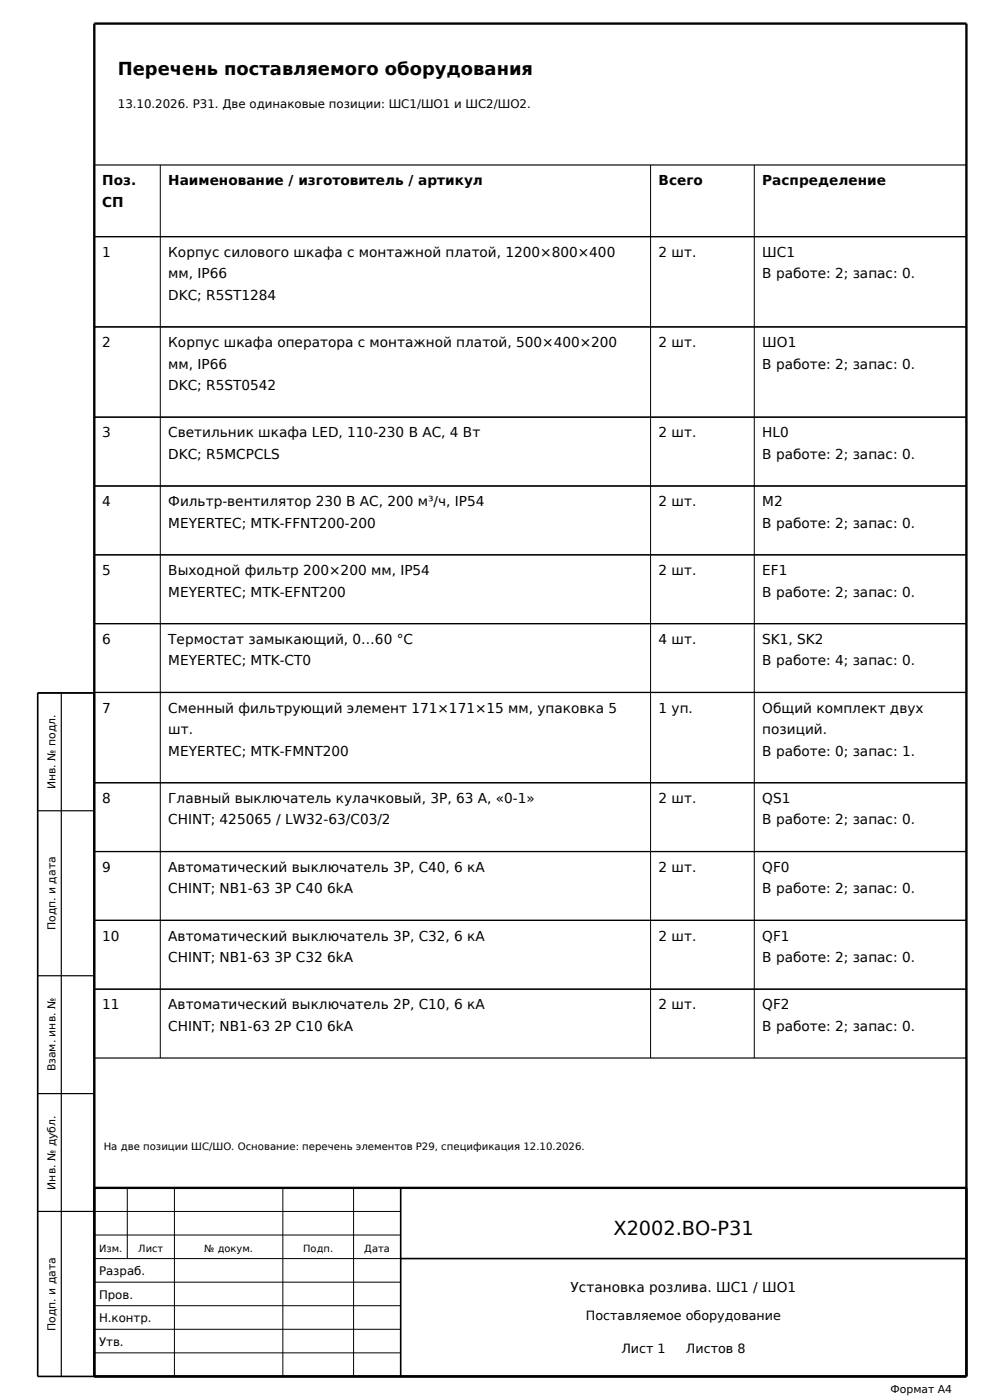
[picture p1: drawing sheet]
<svg xmlns="http://www.w3.org/2000/svg" width="210mm" height="297mm" viewBox="0 0 210 297" stroke-linecap="round" stroke-linejoin="round" font-family="sans-serif">
<defs><g id="words">
<text font-size="4.1" x="130.1" y="262">X2002.ВО-Р31</text>
<text font-size="3.8" x="25" y="16">Перечень поставляемого оборудования</text>
<g font-size="2.9">
<text x="21.7" y="39.3">Поз.</text>
<text x="35.7" y="39.3">Наименование / изготовитель / артикул</text>
<text x="139.7" y="39.3">Всего</text>
<text x="161.7" y="39.3">Распределение</text>
<text x="21.7" y="43.8">СП</text>
<text x="21.7" y="54.5">1</text>
<text x="35.7" y="54.5">Корпус силового шкафа с монтажной платой, 1200×800×400</text>
<text x="35.7" y="59.1">мм, IP66</text>
<text x="139.7" y="54.5">2 шт.</text>
<text x="161.7" y="54.5">ШС1</text>
<text x="161.7" y="59.1">В работе: 2; запас: 0.</text>
<text x="35.7" y="63.6">DKC; R5ST1284</text>
<text x="21.7" y="73.7">2</text>
<text x="35.7" y="73.7">Корпус шкафа оператора с монтажной платой, 500×400×200</text>
<text x="139.7" y="73.7">2 шт.</text>
<text x="161.7" y="73.7">ШО1</text>
<text x="35.7" y="78.2">мм, IP66</text>
<text x="35.7" y="82.8">DKC; R5ST0542</text>
<text x="161.7" y="78.2">В работе: 2; запас: 0.</text>
<text x="21.7" y="92.8">3</text>
<text x="35.7" y="92.8">Светильник шкафа LED, 110-230 В AC, 4 Вт</text>
<text x="139.7" y="92.8">2 шт.</text>
<text x="161.7" y="92.8">HL0</text>
<text x="35.7" y="97.4">DKC; R5MCPCLS</text>
<text x="161.7" y="97.4">В работе: 2; запас: 0.</text>
<text x="21.7" y="107.4">4</text>
<text x="35.7" y="107.4">Фильтр-вентилятор 230 В AC, 200 м³/ч, IP54</text>
<text x="139.7" y="107.4">2 шт.</text>
<text x="161.7" y="107.4">M2</text>
<text x="35.7" y="111.9">MEYERTEC; MTK-FFNT200-200</text>
<text x="161.7" y="111.9">В работе: 2; запас: 0.</text>
<text x="21.7" y="122">5</text>
<text x="35.7" y="122">Выходной фильтр 200×200 мм, IP54</text>
<text x="139.7" y="122">2 шт.</text>
<text x="161.7" y="122">EF1</text>
<text x="35.7" y="126.5">MEYERTEC; MTK-EFNT200</text>
<text x="161.7" y="126.5">В работе: 2; запас: 0.</text>
<text x="21.7" y="136.6">6</text>
<text x="35.7" y="136.6">Термостат замыкающий, 0…60 °C</text>
<text x="139.7" y="136.6">4 шт.</text>
<text x="161.7" y="136.6">SK1, SK2</text>
<text x="35.7" y="141.2">MEYERTEC; MTK-CT0</text>
<text x="161.7" y="141.2">В работе: 4; запас: 0.</text>
<text x="21.7" y="151.2">7</text>
<text x="35.7" y="151.2">Сменный фильтрующий элемент 171×171×15 мм, упаковка 5</text>
<text x="35.7" y="155.8">шт.</text>
<text x="139.7" y="151.2">1 уп.</text>
<text x="161.7" y="151.2">Общий комплект двух</text>
<text x="161.7" y="155.8">позиций.</text>
<text x="35.7" y="160.3">MEYERTEC; MTK-FMNT200</text>
<text x="161.7" y="160.3">В работе: 0; запас: 1.</text>
<text x="21.7" y="170.3">8</text>
<text x="35.7" y="170.3">Главный выключатель кулачковый, 3P, 63 А, «0-1»</text>
<text x="139.7" y="170.3">2 шт.</text>
<text x="161.7" y="170.3">QS1</text>
<text x="35.7" y="174.9">CHINT; 425065 / LW32-63/C03/2</text>
<text x="161.7" y="174.9">В работе: 2; запас: 0.</text>
<text x="21.7" y="185">9</text>
<text x="35.7" y="185">Автоматический выключатель 3P, C40, 6 кА</text>
<text x="139.7" y="185">2 шт.</text>
<text x="161.7" y="185">QF0</text>
<text x="35.7" y="189.5">CHINT; NB1-63 3P C40 6kA</text>
<text x="161.7" y="189.5">В работе: 2; запас: 0.</text>
<text x="21.7" y="199.6">10</text>
<text x="35.7" y="199.6">Автоматический выключатель 3P, C32, 6 кА</text>
<text x="139.7" y="199.6">2 шт.</text>
<text x="161.7" y="199.6">QF1</text>
<text x="35.7" y="204.1">CHINT; NB1-63 3P C32 6kA</text>
<text x="161.7" y="204.1">В работе: 2; запас: 0.</text>
<text x="21.7" y="214.1">11</text>
<text x="35.7" y="214.1">Автоматический выключатель 2P, C10, 6 кА</text>
<text x="139.7" y="214.1">2 шт.</text>
<text x="161.7" y="214.1">QF2</text>
<text x="35.7" y="218.7">CHINT; NB1-63 2P C10 6kA</text>
<text x="161.7" y="218.7">В работе: 2; запас: 0.</text>
<text x="121" y="274">Установка розлива. ШС1 / ШО1</text>
</g>
<g font-size="2.7">
<text x="124.3" y="280">Поставляемое оборудование</text>
<text x="131.8" y="287">Лист 1</text>
<text x="145.5" y="287">Листов 8</text>
</g>
<g font-size="2.5">
<text x="25" y="23">13.10.2026. Р31. Две одинаковые позиции: ШС1/ШО1 и ШС2/ШО2.</text>
<text x="21" y="270.5">Разраб.</text>
<text x="21" y="275.5">Пров.</text>
<text x="21" y="280.5">Н.контр.</text>
<text x="21" y="285.5">Утв.</text>
</g>
<g font-size="2.3">
<text x="11.8" y="167.4" transform="rotate(-90 11.8 167.4)">Инв. № подл.</text>
<text x="11.8" y="197.3" transform="rotate(-90 11.8 197.3)">Подп. и дата</text>
<text x="11.8" y="227.3" transform="rotate(-90 11.8 227.3)">Взам. инв. №</text>
<text x="11.8" y="252.4" transform="rotate(-90 11.8 252.4)">Инв. № дубл.</text>
<text x="11.8" y="282.3" transform="rotate(-90 11.8 282.3)">Подп. и дата</text>
<text x="188.9" y="295.5">Формат A4</text>
</g>
<g font-size="2.1">
<text x="22" y="244">На две позиции ШС/ШО. Основание: перечень элементов Р29, спецификация 12.10.2026.</text>
<text x="21" y="265.5">Изм.</text>
<text x="29.3" y="265.5">Лист</text>
<text x="43.3" y="265.5">№ докум.</text>
<text x="64.3" y="265.5">Подп.</text>
<text x="77.3" y="265.5">Дата</text>
</g>
</g></defs>
<path d="M20 5h185v287h-185zM20 252h185" fill="none" stroke="#000" stroke-width=".5"/>
<path d="M8 147h12v145h-12zM85 252v40M85 267h120" fill="none" stroke="#000" stroke-width=".35"/>
<g fill="none" stroke="#000" stroke-width=".25">
<path d="M20 35h185v189.5h-185zM20 50.2h185M20 69.3h185M20 88.5h185M20 103.1h185M20 117.7h185M20 132.3h185M8 147h12M13 147v145M20 146.9h185M8 172h12M20 166h185"/>
<path d="M20 180.7h185M20 195.3h185M8 207h12M20 209.8h185M8 232h12M8 257h12"/>
</g>
<g fill="none" stroke="#000" stroke-width=".21">
<path d="M34 35v189.5M138 35v189.5M160 35v189.5M20 257h65M27 252v15M37 252v40M60 252v40M75 252v40M20 262h65M20 267h65M20 272h65M20 277h65"/>
<path d="M20 282h65M20 287h65"/>
</g>
<use href="#words"/>
</svg>
